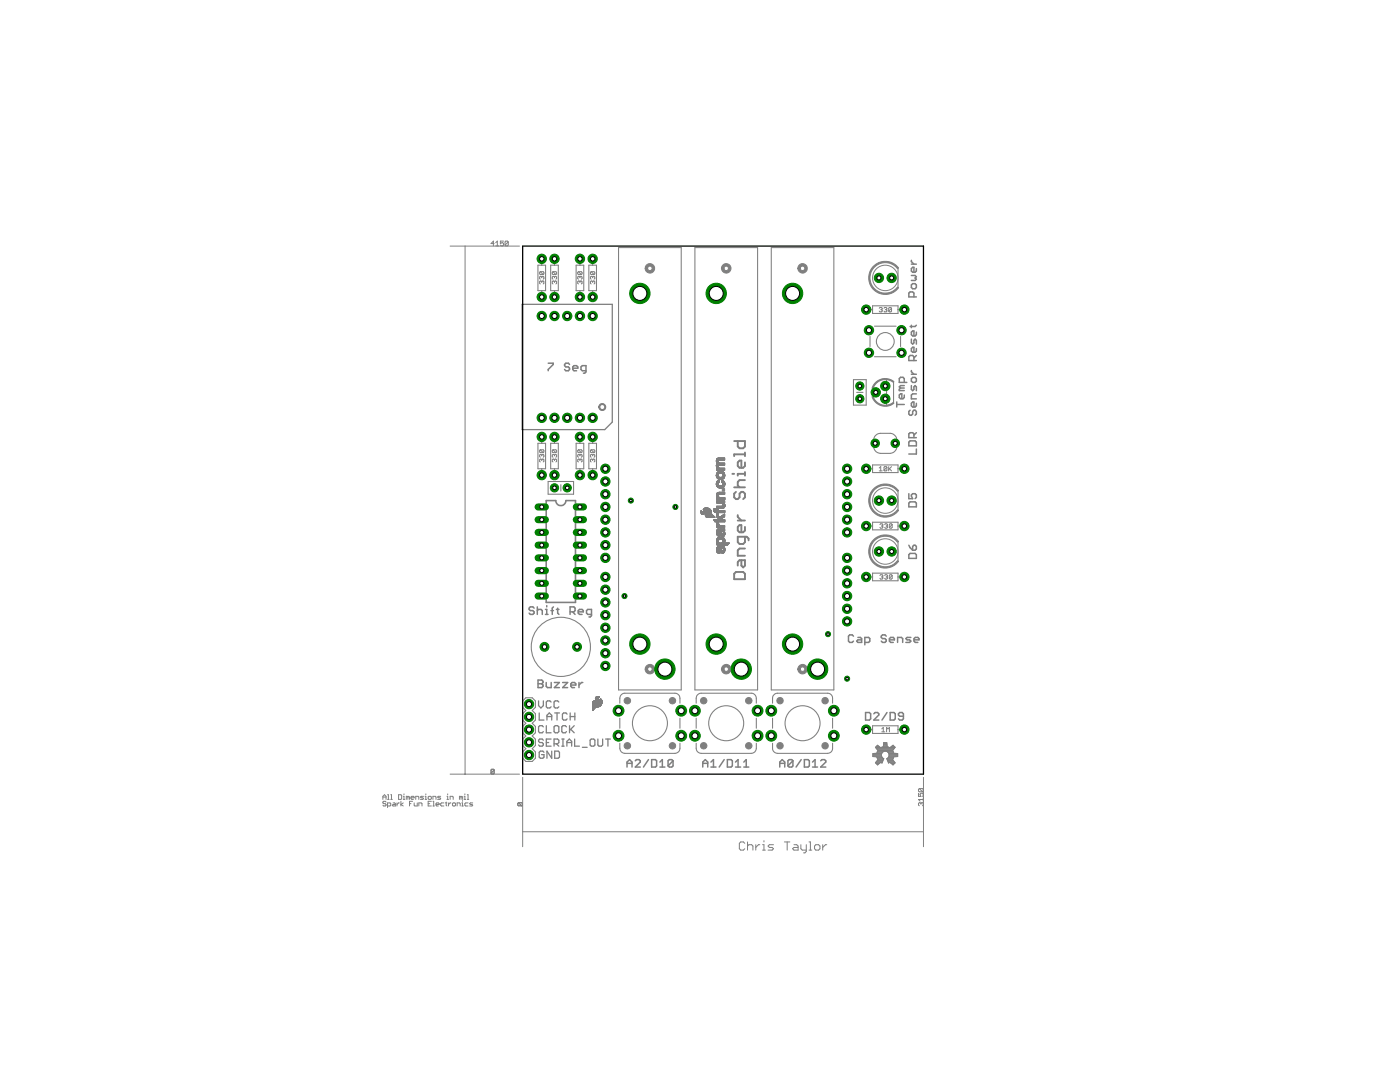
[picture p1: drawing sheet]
<svg xmlns="http://www.w3.org/2000/svg" width="279mm" height="216mm" viewBox="0 0 279 216" stroke-linecap="round" stroke-linejoin="round" font-family="sans-serif">
<g fill="none" stroke="#7f7f7f" stroke-width=".3">
<path d="M181.9 56.9l.2-.3h.5l.3 .3v.5l-.3 .2h-.5l-.2-.2zM181.9 51.9v.3l.5 .5M181.9 55h.7l.3 .2-.3 .3 .3 .2-.3 .3h-.7M181.9 52.7h1M182.4 59.2v-.7l-.3-.2h-.5l-.2 .2v.7h1.5M182.9 53.6v.5l-.3 .2h-.5l-.2-.2v-.5l.2-.3h.3v1M109.4 72.5h1v.2l-1 1v.3M113.7 72.7l-.3-.2h-.5l-.2 .2v.3l.2 .2h.5l.3 .3v.2l-.3 .3h-.5l-.2-.3M114.3 73.5h1v-.3l-.2-.2h-.5l-.3 .2v.5l.3 .3h.5M116.9 74h-.7l-.2-.3v-.5l.2-.2h.7v1.2l-.2 .3h-.3M179.7 77.4l-.2 .3v.2h1M179.7 77.4h.8"/>
<path d="M180.5 76.3v-.8l-.3-.2h-.5l-.2 .2v.8h1.5M180.5 78.8v.5l-.3 .3h-.5l-.2-.3v-.5l.2-.2h.3v1M180.5 76.9h-.8l-.2 .3 .2 .2M181.9 67.7v.7l.2 .3 .3-.3v-.5l.2-.2 .3 .2v.8M181.9 75.6l.2-.3h.5l.3 .3v.5l-.3 .2h-.5l-.2-.2zM181.9 76.9v.8l.2 .3 .3-.3v-.5l.2-.3 .3 .3v.8M181.9 64.9v.5M181.9 73.9v.3l.5 .5M181.9 74.7h1M182.4 71.9v-.7l-.3-.3h-.5l-.2 .3v.7h1.5M182.9 66.3v.5l-.3 .2h-.5l-.2-.2v-.5l.2-.3h.3v1M182.9 69.6v.5l-.3 .2h-.5l-.2-.2v-.5l.2-.3h.3v1"/>
<path d="M182.9 78.6h-.8l-.2 .2v.8h1M182.9 70.9l-.5 .5M182.9 64.9l-.3 .3h-1M179 80.7h1.5M179 80.2v1M181.4 88.2l.2-.2h1l.3 .2v.8h-1.5zM181.4 98.5v1h.7l-.2-.5v-.2l.2-.3h.5l.3 .3v.5l-.3 .2M181.6 81.9l-.2 .2v.5l.2 .3h.3l.2-.3v-.5l.3-.2h.2l.3 .2v.5l-.3 .3M182.4 87.3v-.7l-.3-.3h-.5l-.2 .3v.7h1.5M182.9 80.5v.5l-.3 .2h-.5l-.2-.2v-.5l.2-.3h.3v1M182.9 89.6v1h-1.5M182.9 86.3l-.5 .5"/>
<path d="M181.4 110.7l.2-.3h1l.3 .3v.7h-1.5zM181.4 100.4l.2-.3h1l.3 .3v.7h-1.5zM181.4 108.8l.7 1M182.1 109l.3-.2h.2l.3 .2v.5l-.3 .3h-.5zM106.6 121.3l-.3-.2h-.5l-.2 .2v.3l.2 .2h.5l.3 .3v.2l-.3 .3h-.5l-.2-.3M107.2 121.1v1.5M107.2 121.8l.3-.2h.5l.2 .2v.8M107.4 135.7h.7l.3 .3v.2l-.3 .2 .3 .3v.2l-.3 .3h-.7zM107.4 136.4h.7M108.9 122.6h.5M108.9 121.6h.2v1M109 136.2v.7l.3 .3h.7v-1"/>
<path d="M109.1 120.8v.3M110 121.8h.4M110.4 121.1l-.2 .2v1.3M110.6 136.2h1l-1 1h1M111 121.6h.5M111.3 121.3v1l.2 .3M112.3 136.2h1l-1 1h1M113.8 122.1h.7l.3-.3v-.5l-.3-.2h-.7v1.5M113.9 136.7h1v-.3l-.2-.2h-.5l-.3 .2v.5l.3 .3h.5M114.3 122.1l.5 .5M115.4 122.1h1v-.3l-.2-.2h-.5l-.3 .2v.5l.3 .3h.5M115.5 136.2v1"/>
<path d="M116.3 136.2h-.2l-.6 .5M118 122.6h-.7l-.2-.3v-.5l.2-.2h.7v1.3l-.2 .2h-.3M170.3 126.9l-.2-.2h-.5l-.3 .2v1l.3 .3h.5l.2-.3M171.2 127.2h.5l.3 .2v.8h-.8l-.2-.3 .2-.2h.8M172.6 128.2h.8l.2-.3v-.5l-.2-.2h-.8v1.5M176.9 126.9l-.3-.2h-.5l-.2 .2v.3l.2 .2h.5l.3 .3v.2l-.3 .3h-.5l-.2-.3M177.5 127.7h1v-.3l-.2-.2h-.5l-.3 .2v.5l.3 .3h.5M179.1 128.2v-1h.8l.2 .2v.8M181.8 127.2h-.8l-.2 .2 .2 .3h.5l.3 .2-.3 .3h-.7M182.4 127.7h1v-.3l-.2-.2h-.5l-.3 .2v.5l.3 .3h.5M125.1 153.1v-1l.5-.5 .5 .5v1M125.1 152.3h1"/>
<path d="M126.8 151.8l.2-.2h.5l.3 .2v.3l-1 1h1M129.4 151.6l-1 1.5M130 151.6h.8l.2 .2v1l-.2 .3h-.8zM131.7 153.1h1M131.7 152.1l.5-.5v1.5M134.3 151.8v1l-.2 .3h-.5l-.3-.3M134.3 151.8l-.2-.2h-.5l-.3 .2v1M134.3 151.8l-1 1M140.3 152.3h.9M140.3 153.1v-1l.5-.5 .4 .5v1M141.9 153.1h1M141.9 152.1l.5-.5v1.5"/>
<path d="M144.5 151.6l-1 1.5M145.2 151.6h.7l.3 .2v1l-.3 .3h-.7zM146.8 153.1h1M146.8 152.1l.5-.5v1.5M148.4 153.1h1M148.4 152.1l.5-.5v1.5M155.6 152.3h1M155.6 153.1v-1l.5-.5 .5 .5v1M158.2 151.8v1l-.2 .3h-.5l-.3-.3M158.2 151.8l-.2-.2h-.5l-.3 .2v1M158.2 151.8l-1 1M159.9 151.6l-1 1.5"/>
<path d="M160.5 151.6h.8l.2 .2v1l-.2 .3h-.8zM162.2 153.1h1M162.2 152.1l.5-.5v1.5M163.8 151.8l.2-.2h.5l.3 .2v.3l-1 1h1M172.7 142.2h.8l.3 .2v1l-.3 .3h-.8zM174.4 142.4l.2-.2h.5l.3 .2v.3l-1 1h1M177 142.2l-1 1.5M177.7 142.2h.7l.3 .2v1l-.3 .3h-.7zM180.3 142.9h-.7l-.3-.2v-.3l.3-.2h.4l.3 .2v1l-.3 .3h-.4l-.3-.3"/>
</g>
<g fill="none" stroke="#7f7f7f" stroke-width=".25">
<path d="M104.2 60.7h18v23.5l-1.5 1.5h-16.5zM107.5 139.8v1l.4 .5 .5-.5v-1M107.6 142.3v1.4h1M108.4 147.7l-.2-.2h-.5l-.2 .2v.2l.2 .3h.5l.2 .2v.3l-.2 .2h-.5l-.2-.2M108.4 145l-.2-.2h-.5l-.2 .2v1l.2 .2h.5l.2-.2M108.6 150.1l-.3-.2h-.5l-.2 .2v1l.2 .2h.5l.3-.2v-.5h-.5M109 148.2h.5M109 144.8v1.4h1M109.2 143.7v-1l.4-.4 .5 .4v1M109.2 143h.9M110 147.5h-1v1.4h1M110 140.1l-.3-.3h-.4l-.3 .3v.9l.3 .3h.4l.3-.3"/>
<path d="M110.1 149.9v1.4l-.9-1.4v1.4M110.6 148.4h.7l.2-.2v-.5l-.2-.2h-.7v1.4M110.7 149.9h.7l.3 .2v1l-.3 .2h-.7zM110.7 142.3h1M110.8 144.8h.5l.2 .2v1l-.2 .2h-.5l-.2-.2v-1zM111 148.4l.5 .5M111.2 142.3v1.4M111.5 140.1l-.2-.3h-.5l-.2 .3v.9l.2 .3h.5l.2-.3M112.1 147.5h.5M112.1 148.9h.5M112.4 147.5v1.4M113.1 145l-.3-.2h-.4l-.3 .2v1l.3 .2h.4l.3-.2"/>
<path d="M113.1 148.2h1M113.1 148.9v-1l.5-.4 .5 .4v1M113.2 142.5l-.3-.2h-.4l-.3 .2v.9l.3 .3h.4l.3-.3M113.7 144.8v1.4M113.8 143h.9M113.8 142.3v1.4M113.9 145.5l.7 .7M114.6 144.8l-.9 1M114.7 147.5v1.4h.9M114.7 142.3v1.4M116.2 149.1h1M118 147.5h.5l.2 .2v1l-.2 .2h-.5l-.2-.2v-1z"/>
<path d="M119.3 147.5v1.2l.2 .2h.5l.3-.2v-1.2M120.9 147.5h.9M121.3 147.5v1.4"/>
</g>
<g fill="none" stroke="#7f7f7f" stroke-width=".38">
<path d="M146.2 94.6h.3M146.5 88h2.2v1.1l-.4 .4h-.7l-.4-.4v-1.1M146.5 97.2h2.2M146.9 98.1l-.4 .4v.7l.4 .4h.3l.4-.4v-.7l.4-.4h.3l.4 .4v.7l-.4 .4M148.7 90.3v.7M148.7 92.3v.7l-.4 .3h-.7l-.4-.3v-.7l.4-.4h.4v1.4M148.7 94.2v.7M148.7 90.7h-2.2v.3M148.7 94.6h-1.5v.3M148.7 95.8h-1.1l-.4 .4v.7l.4 .3M146.5 114.5l.4-.4h1.4l.4 .4v1.1h-2.2zM147.2 102.8v.3l.8 .8"/>
<path d="M147.2 103.9h1.5M148 111.8v1.1l.3 .3 .4-.3v-1.1h-1.1l-.4 .3v.8M148.7 105.1v.8l-.4 .3h-.7l-.4-.3v-.8l.4-.3h.4v1.4M148.7 107.1v1.1l-.4 .3h-.7l-.4-.3v-1.1h1.8l.4 .4v.3M148.7 109.5h-1.1l-.4 .3v1.1h1.5"/>
</g>
<g fill="none" stroke="#7f7f7f" stroke-width=".2">
<path d="M107.8 54.2l-.1 .2 .1 .4h.6M107.8 54.2h.6l.1 .2-.1 .4M107.8 54.2l.6 .6M108.1 56.2l-.1-.1-.3 .1 .1 .5M108.1 56.2l.2-.1 .2 .1-.1 .5M108.1 55.3l-.1-.2-.3 .2 .1 .4M108.1 55.3l.2-.2 .2 .2-.1 .4M108.1 55.3v.1M108.1 56.2v.2M110.4 54.2l-.2 .4 .2 .2h.5M110.4 54.2h.5l.2 .2-.2 .4M110.4 54.2l.5 .6"/>
<path d="M110.7 56.2l-.2-.1-.3 .1 .2 .5M110.7 56.2l.1-.1 .3 .1-.2 .5M110.7 55.3l-.2-.2-.3 .2 .2 .4M110.7 55.3l.1-.2 .3 .2-.2 .4M110.7 55.3v.1M110.7 56.2v.2M115.4 54.2l-.1 .4 .1 .2h.6M115.4 54.2h.6l.2 .2-.2 .4M115.4 54.2l.6 .6M115.7 56.2l-.1-.1-.3 .1 .1 .5M115.7 55.3l-.1-.2-.3 .2 .1 .4M115.7 56.2l.2-.1 .3 .1-.2 .5"/>
<path d="M115.7 55.3v.1M115.7 56.2v.2M115.7 55.3l.2-.2 .3 .2-.2 .4M118 54.2l-.2 .4 .2 .2h.6M118 54.2h.6l.1 .2-.1 .4M118 54.2l.6 .6M118.3 56.2l-.2-.1-.3 .1 .2 .5M118.3 56.2l.1-.1 .3 .1-.1 .5M118.3 55.3l-.2-.2-.3 .2 .2 .4M118.3 55.3l.1-.2 .3 .2-.1 .4M118.3 55.3v.1M118.3 56.2v.2"/>
<path d="M175.5 61.5l.4-.1 .2 .1-.2 .3M175.8 61.8h.1M175.9 61.8l.2 .1-.2 .3-.4-.1M176.4 61.5l.4-.1 .2 .1-.2 .3M176.7 61.8h.1M176.8 61.8l.2 .1-.2 .3-.4-.1M177.9 61.5l-.1-.1-.4 .1v.6M177.9 61.5v.6l-.1 .1-.4-.1M177.9 61.5l-.5 .6M107.8 89.7l-.1 .2 .1 .4h.6M107.8 89.7h.6l.1 .2-.1 .4M107.8 89.7l.6 .6"/>
<path d="M108.1 91.8l-.1-.2-.3 .2 .1 .4M108.1 91.8l.2-.2 .2 .2-.1 .4M108.1 90.8l-.1-.1-.3 .1 .1 .4M108.1 90.8l.2-.1 .2 .1-.1 .4M108.1 90.8v.2M108.1 91.8v.1M110.4 89.7l-.2 .5 .2 .1h.5M110.4 89.7h.5l.2 .2-.2 .4M110.4 89.7l.5 .6M110.7 91.8l-.2-.2-.3 .2 .2 .4M110.7 91.8l.1-.2 .3 .2-.2 .4M110.7 90.8l-.2-.1-.3 .1 .2 .4"/>
<path d="M110.7 90.8l.1-.1 .3 .1-.2 .4M110.7 90.8v.2M110.7 91.8v.1M115.4 89.7l-.1 .5 .1 .1h.6M115.4 89.7h.6l.2 .2-.2 .4M115.4 89.7l.6 .6M115.7 90.8l-.1-.1-.3 .1 .1 .4M115.7 91.8l-.1-.2-.3 .2 .1 .4M115.7 90.8v.2M115.7 91.8v.1M115.7 90.8l.2-.1 .3 .1-.2 .4M115.7 91.8l.2-.2 .3 .2-.2 .4"/>
<path d="M118 89.7l-.2 .5 .2 .1h.6M118 89.7h.6l.1 .2-.1 .4M118 89.7l.6 .6M118.3 90.8l-.2-.1-.3 .1 .2 .4M118.3 91.8l-.2-.2-.3 .2 .2 .4M118.3 90.8v.2M118.3 91.8v.1M118.3 90.8l.1-.1 .3 .1-.1 .4M118.3 91.8l.1-.2 .3 .2-.1 .4M143 94.9l.1 .4M143 94.8h.3M143 94.8l.3 .1"/>
<path d="M143 96.5v.2M143 96.7v.1M143 96.7h.3M143 96.6h.3M143 96.5h.3M143 92.9v.1M143 92v.2M143 92h.3M143 91.9h.3M143 93.1h.3M143 94.6v.2M143 96.4v.1"/>
<path d="M143 96.8h.4M143 96.4h.3M143 95.1l.2 .3M143 95l.3 .1M143 95h.3M143 94.7h.3M143 93v.2M143 92.8v.1M143 93h.3M143 92.8h1.6M143 92.1h.3M143 93.5l1.6-.1v.5l-1.6-.1z"/>
<path d="M143 96.8l.1 .2M143 96.8l.4 .1M143 95.1h.3M143 93.2h.1M143 92.7v.1M143 92.2h.1M143 91.7v.3M143 93.8h1.6M143 93.7h1.6M143 93.6h1.6M143 93.5h1.6M143 93.2h.3"/>
<path d="M143 92.7h1.6M143 92.2h.3M143 91.7h1.6M143 99h.3l.1 .2M143 98.7v.3M143 99l.1 .1M143 98.9h.3M143 98.6h1.6M143 96.9h.5M143 95.1l.4 .1M143 92.6h1.6M143 92.2l.3 .1"/>
<path d="M143 98.6v.1M143 99.7h1.6M143 99.6h1.6M143 99.5h1.6M143 99.4h1.6M143 99h.3M143 98.5h1.6M143 96.9l.7 .1M143 96.2h.6M143 94.5v.1M143 95.2h.5M143 93.2l.2 .2"/>
<path d="M143 92.6v.1M143 92.2l.3 .3M143 93.2l.3 .1M143.1 91.6h1.5M143.1 100h1.5M143.1 99.1h.1M143.1 98.5h1.5M143.1 97l.2 .2M143.1 96.1l-.1 .3M143.1 97h1.5M143.1 96.1h.5M143.1 93.3h.3"/>
<path d="M143.1 92.3h.3M143.1 95.3l.5 .4 .7-.1M143.1 99.1h.3M143.1 97h1.4M143.1 95.3h1.4M143.1 94.4h1.4M143.1 91.6l-.1 .1M143.1 92.3l.4 .1M143.1 98.4h1.5M143.1 97.1h1.4M143.1 92.6h1.5M143.1 99.1l.2 .2"/>
<path d="M143.1 99.2h.3M143.1 96v.1M143.1 96h.5M143.1 91.5h1.5M143.2 98.4l-.2 .3M143.2 94.3l-.2 .3M143.2 92.4h1.4v.4l-1.6 .1M143.2 98.4l-.2 .2M143.2 96h.4M143.2 95.4a.9 .9 0 0 0 1.2 .1M143.2 95.4h1.3M143.2 94.3h1.3"/>
<path d="M143.2 92.5l-.2 .1M143.2 91.5l-.1 .1M143.2 92.5h1.4M143.2 98.4h1.4M143.2 97.1h1.3M143.2 93.4h.3M143.2 98.3v.1M143.2 99.2l.4 .1M143.2 93.4h.1M143.2 92.4h1.4M143.2 95.9l-.1 .1M143.2 97.2h1.2"/>
<path d="M143.2 95.9h.4M143.2 95.4h1.2M143.2 94.3h1.2M143.2 91.5h1.4M143.2 92.5h.1M143.2 93.4v.1M143.3 99.3h1.3v.4h-1.6v-.4h1.6M143.3 98.3h1.3M143.3 97.2l.4 .2M143.3 97.2h1.1M143.3 94.8h.1M143.3 95.5h1.1"/>
<path d="M143.3 94.2h1.1M143.3 94.9l.1 .2M143.3 96.6v.1M143.3 95l-.3-.1v.2M143.3 95l.4 .3M143.3 94.7v.1M143.3 94.8h-.3M143.3 93v.3M143.3 91.4h1.3v.4h-1.6M143.3 95.9h.3M143.3 94.7h-.3M143.3 94.2h1"/>
<path d="M143.3 96.4v.2M143.3 96.7l.1 .1M143.3 95.5h1M143.3 94.6l-.3 .1M143.3 93.3l.3 .1M143.3 93h-.3M143.3 98.8h-.3l.1 .3M143.3 98.3l-.1 .1M143.3 98.8v.3M143.3 98.3h-.1M143.3 99.1l.1 .1M143.3 96.4h-.3"/>
<path d="M143.3 91.4l-.1 .1M143.3 92.3h.1M143.3 92.9l-.3 .1M143.4 94.6l-.1 .1M143.4 97.3h.9M143.4 96.3l-.4 .1M143.4 94.6h-.4M143.4 92.3l.1 .1M143.4 98.8h-.4M143.4 95.9h.2M143.4 91.9h-.4M143.4 99.2l.1 .1"/>
<path d="M143.4 95.1l.3 .1M143.4 95.6h.8M143.4 98.3h1.2v.4h-1.6M143.4 98.7h-.4M143.4 97.3h.8M143.4 96.3h-.4M143.4 94.5l-.4 .1M143.4 94.1h.8M143.4 92.9l-.1 .1M143.4 92.9h-.4M143.4 98.7l-.1 .1M143.4 91.8l-.4 .1"/>
<path d="M143.5 92.8l-.1 .1M143.5 91.8l-.2 .2v.3M143.5 98.7h-.5M143.5 96.2l-.2 .2M143.5 94.5h-.5M143.5 99.3h.2zM143.5 95.6h.6M143.6 98.2l-.3 .1M143.6 94.1l-.6 .4M143.6 94.1h.4M143.6 92.4h.1M143.6 98.7h-.2"/>
<path d="M143.6 95.8v.4l-.6 .1M143.6 97.4h.5M143.6 95.8l-.4 .1M143.6 94.4l-.3 .2M143.6 94.5h.4l.3 .2M143.6 94.5l-.2 .1M143.7 98.7h-.3M143.7 95.7h.2M143.8 94.4h-.2M143.8 97h.8M143.9 94.4l.3 .1M144 94.1l.4 .1"/>
<path d="M144 96.2l.6 .1M144 96.2l.2 .1M144 96.2h.6M144 96.1h.5M144 96l.5 .1M144 96h.4M144 95.9h.4M144 95.9h.3M144.1 95.8l.5 .4M144.1 94.5h.5M144.1 96.9h.5M144.2 94.1l-.7-.1-.3 .3"/>
<path d="M144.2 94.1l.4 .4M144.2 96.3l.1 .1M144.2 95.9l-.2-.1v.4M144.2 96.3h.4M144.2 94.5l.1 .1M144.2 94.5l.4 .1M144.2 96.9h.4M144.3 96.3h.3M144.3 94.6h.3M144.3 97.3l-.3 .1M144.3 96.8h.3M144.3 95.1h.3"/>
<path d="M144.3 94.7v.3M144.3 96.8a.69 .69 0 0 1-.9 0M144.3 96.4l.1 .1M144.3 96.4h.4M144.3 94.6l.1 .2M144.3 95l-.2 .2h-1M144.3 96.7h.3M144.3 94.7h.3M144.3 96.6v.2M144.3 96.6h.4M144.3 96.5h.4M144.3 94.9h.3"/>
<path d="M144.3 94.7l.3 .1M144.4 94.8h.2M144.4 96.5l-.1 .1M144.4 94.9h.2M144.4 94.8l-.2 .4-.3 .1M144.4 94.2l.1 .2M144.4 97.2l-.1 .1M144.4 95.4l-.1 .2M144.5 95.3l-1.4 .1M144.5 97.1l-.1 .1M144.5 94.4l-1.5 .1M144.5 94.4l.1 .2"/>
<path d="M144.6 95.2h-.6M144.6 96.2l.1 .2M144.6 94.5l.1 .4M144.6 97l-.1 .1M144.6 95.2l-.2 .3M144.6 95.2h-.5M144.6 96.9v.1M144.6 94.6v.3M144.6 95.1l-.4 .1M144.6 94.9v.3M144.6 95h-.3M144.7 94.9l-.3 .5"/>
<path d="M144.7 96.4v.3M144.7 96.4h-.4l.4 .1M144.7 96.7l-.1 .2M144.7 96.7h-.4M175.5 93.4l.3-.3v.9M175.5 94h.6M177 93.2v.6l-.2 .2-.4-.2M177 93.2l-.2-.1-.4 .1v.6M177 93.2l-.6 .6M177.4 93.1v.9M177.5 93.5l.4 .5M177.9 93.1l-.5 .6"/>
<path d="M139.9 102.1l2.1 .1M139.9 102.1v.2M139.9 102.3h.1M139.9 102.2h2.1M139.9 102.1h.2M139.9 102v.1M139.9 102.3l.1 .1M139.9 102.4h.8M139.9 102h.1M139.9 101.9v.1M139.9 101.9h.1M140 101.9h-.1"/>
<path d="M140 102.4v.1M140 102.4h.7M140 102.5h.6M140 101.9h.1M140 102h.1M140 101.9v.1M140 102l.2 .2M140 102.5l.1 .1M140.1 102.6l.2 .1M140.1 102.6h.4M140.1 102.6h.3M140.3 102.7h.1"/>
<path d="M140.4 101.6h1.3M140.4 102.1h1.6M140.4 102h1.5M140.4 102.6l-.1 .1M140.4 101.7l.1 .1M140.4 101.5h1.2M140.5 101.9h1.4M140.5 101.9l-.2 .3M140.5 101.7h1.3M140.5 101.5h1M140.5 101.7l1.3 .1M140.5 101.8l1.4 .1"/>
<path d="M140.5 101.5l-.2 .2h1.5M140.5 101.8v.1M140.5 101.5h.9M140.6 102.5h-.6M140.7 101.4h.6M140.8 102.9v.1M140.8 102.8h1.5M140.8 102.7h.1M140.8 102.9h1.6M140.8 102.9h1.5M140.8 102.8h.1M140.8 102.3h-.9"/>
<path d="M140.8 102.7v.2M140.8 102.3l-.4 .3M140.8 102.7l.1 .1M140.8 103h1.7M140.8 102.3h.1M140.8 103.1h1.8M140.9 102.8h.1M140.9 103.1h1.7M141 102.3l.1 .1M141 103.2h1.7M141 101.3l.6 .2M141.1 102.3h.9"/>
<path d="M141.1 102.8h1.1M141.1 101.3l-.6 .2M141.1 102.8h-.1M141.1 102.4h.9M141.1 102.4h.1M141.1 102.7h1.1M141.1 102.4l.1 .1M141.1 102.7v.1M141.1 102.7h1M141.1 102.5h.9M141.2 102.5v.1M141.2 102.6l-.1 .1"/>
<path d="M141.2 102.6h.8M141.2 102.5h.8M141.6 101.5l.1 .1M141.7 101.6l.1 .1M141.8 101.7l.1 .3M141.9 102l.1 .1M142 102.1v.1M142 102.5h.1M142 102.2v.3M142 102.3h-2.1M142 102.5v.1M142 102.6l.7 .6h-1.6l-.3-.2"/>
<path d="M142.5 103.7h2.1v.4h-1.9zM142.5 101.7h.3M142.5 101.8l.4 .1M142.5 101.8h.3M142.5 101.6h.3M142.5 101.8v.1M142.5 101.7v.1M142.5 101.9h2.1v.4h-1.9M142.5 102h2.1M142.5 101.9h2.1M142.5 103.7h2.1M142.5 101.9v.1"/>
<path d="M142.5 101.6v.1M142.5 103.8h2.1M142.5 102l.2 .3M142.5 102.1h2.1M142.5 103.9h2.1M142.6 102.1h2M142.6 103.9h2M142.6 104h2M142.6 102.2h2M142.6 104.1h2M142.7 102.2h1.9M142.7 102.3h.1"/>
<path d="M142.8 101.6v.2M142.8 101.8h.1M142.8 101.8l.1 .1M143 104.5h.4M143 104.5v-.2h.4v.3M143 106.2v.1M143 107.8v.3M143 109.5v.4M143 109.9l.9 .1M143 109.8h.3v.1M143 109.9h.3M143 109.7h.3"/>
<path d="M143 109.6h.3M143 109.9l.1 .2M143 108.1l.1 .1M143 108.1h.3M143 108h.3M143 107.9h.3M143 107.8h.4M143 104.5v.1M143 106.3v.2M143 106.4l.4 .1M143 106.4h.3M143 106.3h.3"/>
<path d="M143 106.2h.3M143 106.1h.3M143 104.4h.4M143 110h.9M143 109.4h.5M143 108.4h2.5l-.3 .4h-2.1zM143 107.7v.1M143 108.4h2.5M143 106.6h.6M143 105.9h1.6M143 106v.2M143 106.5l.1 .1"/>
<path d="M143 106.5h.4M143 104.6l.2 .1M143 104.6h.4M143 101.2h1.6M143 101.1h1.6M143 101h1.7M143.1 105h1.5M143.1 100.3l1.5 .1v-.5h-1.5v.5h1.3M143.1 101.9v-.3h.2v.3M143.1 102.3v.1M143.1 102.7v.4M143.1 110l.8 .1"/>
<path d="M143.1 109.3h.4M143.1 109.3l-.1 .2M143.1 110.1v.1M143.1 101.7h.2M143.1 102.8h.1M143.1 103.1h.4M143.1 103h.3M143.1 102.9h.2M143.1 102.7h.1M143.1 102.4h.2M143.1 102.3h.2M143.1 101.8h.2"/>
<path d="M143.1 101.6h.2M143.1 106.6h.4M143.1 106.6l.1 .2M143.1 105.9h1.5M143.1 104.6h.3M143.1 103.1l.5 .6M143.1 102.4l.2 .3M143.1 100.3h1.5M143.1 100.2h1.5M143.1 100.1h1.5M143.1 110.1h.7M143.1 107.6l-.1 .1"/>
<path d="M143.1 107.6h1.5M143.1 108.2h.3M143.1 103.2h.5M143.1 102.5h.2M143.1 105.8l-.1 .2M143.1 106.7h.4M143.1 105.8h1.5M143.1 105.1h1.5M143.1 110.2h.7M143.1 108.2l.2 .2M143.1 107.5h1.5M143.1 105.2h1.5"/>
<path d="M143.1 104.7h.3M143.1 110.2l.1 .1M143.1 108.2l.4 .1M143.1 103.2h1.3M143.1 106.8h.4M143.1 105.3h1.5M143.1 104.7h.4M143.2 104.7v.1M143.2 107.5h1.3M143.2 102.5h.1M143.2 105.7l-.1 .1M143.2 104.8h.4"/>
<path d="M143.2 110.3h.6M143.2 107.4h1.3M143.2 106.8l.3 .2M143.2 106.8h.3M143.2 105.7h1.4M143.2 104.8h.1M143.2 109.1h.3M143.2 109.1h.2l-.2 .6 .1 .4M143.2 109.1l-.1 .2M143.2 107.4l-.1 .2M143.2 108.3h.4M143.2 105.6v.1"/>
<path d="M143.2 103.3h1.1M143.2 110.3h.5M143.2 110.3l.2 .1M143.2 102.6h.1M143.2 104.8l.1 .1M143.3 102.6h.1M143.3 109.6v.3h-.3M143.3 109.6l-.3 .1M143.3 109.1h.2M143.3 106.3v.1M143.3 107.3l-.1 .1M143.3 102.7h.1"/>
<path d="M143.3 106.9h.2M143.3 103.4h.9M143.3 106.1v.2M143.3 106.4v.1M143.3 104.9h1.3v.4h-1.5v-.4h1.5M143.3 109.6h.1M143.3 110.3h.4M143.3 109.6h-.3M143.3 107.3h1.1M143.3 102.3v.4M143.3 107.9v.2M143.3 109.9l.1 .1"/>
<path d="M143.3 109.5h-.3M143.3 108.1l.2 .2M143.3 106v.2h-.3M143.3 104.9h.1M143.3 106.1h-.3M143.3 109.5v.1M143.3 107.8v.1M143.3 107.8l-.3 .1M143.3 106.5l.2 .1M143.3 103.4h.8M143.4 109.5h-.1M143.4 109h.1v.4"/>
<path d="M143.4 109.5h-.4M143.4 107.8h-.1M143.4 107.8h-.4M143.4 107.3h.9M143.4 106h-.4M143.4 107h.1M143.4 103.5h.6M143.4 104.6h.1M143.4 109l-.2 .7 .1 .4M143.4 106.5l.1 .1M143.4 106h-.1M143.4 104.6v.1"/>
<path d="M143.4 103.5h.5M143.4 109.4v.1M143.4 104.7l.3 .2M143.5 108.3l.2 .1M143.5 107.7h-.5M143.5 109.4h-.5M143.5 109.2l-.4 .1M143.5 109.2h-.4M143.5 109.2h-.3M143.5 103.6h.5M143.5 109.9v.1M143.5 107.2h.7"/>
<path d="M143.5 106.6v.4M143.5 107h.1M143.6 109.9h-.1M143.6 109.9h.3M143.6 106l.1 .3M143.6 109.8v.1M143.6 106h.3M143.6 109.8h.1M143.6 109.7l.3 .1M143.6 109.7h.4M143.7 109.6l-.1 .2M143.7 109.6h.3"/>
<path d="M143.7 106.1h.2M143.7 109.5h.3M143.7 107.6h-.6M143.7 106.2h.2M143.7 109.4v.2M143.7 109.4h.9M143.7 107.6l-.3 .2M143.7 106.3v.2M143.7 106.4h.2M143.7 106.3h.2M143.7 109.3h.9M143.7 106.5l.3 .1"/>
<path d="M143.7 106.5v.1M143.7 106.4l.3 .1M143.7 110.3l-.1 .1M143.7 107.2h.5M143.7 106.6h.4M143.7 106.6l.1 .2M143.7 106.6h1M143.8 109.2l-.1 .2M143.8 109.2h.8M143.8 106.7h.8M143.8 109.2h.7M143.8 106.8h.8"/>
<path d="M143.8 109.1v.1M143.8 109.1h.7M143.8 106.8h.1M143.8 110.2l-.1 .1M143.8 107.2l-.5 .1M143.8 103.1h.8M143.8 106.8l.1 .1M143.8 109.1h.1M143.8 109.1h.6M143.8 106h.1M143.9 110.1l-.1 .1M143.9 106v.1"/>
<path d="M143.9 106.9h.6M143.9 109h.5M143.9 107.6l.3 .1M143.9 106.9l.1 .1M143.9 105.6v.4M143.9 106.1v.1M143.9 100.4h.2M143.9 109.9h-.4M143.9 103h.7M143.9 103.5h.1M143.9 106.2v.2M143.9 103.5l.2 .2"/>
<path d="M143.9 109.8h-.3M143.9 107.6h.7M143.9 106.4l.1 .2M143.9 106.4h.1M143.9 107h.6M144 109.7l-.1 .4M144 107h.1M144 109.6l-.4 .1M144 109.6v.1M144 103h.6M144 107h.4M144 109l.4 .1"/>
<path d="M144 109h.2M144 109l-.2 .1M144 109.5h-.3M144 109.5v.1M144 106.6h.1M144.1 109.4h-.4M144.1 109.4l-.1 .1M144.1 109.4h.2M144.1 102.9h.5M144.1 106h.1M144.1 110.3h.3M144.1 110.2h.4"/>
<path d="M144.1 110.1h.5M144.1 100.4l.2 .2M144.1 100.4l.4 .1M144.2 107.7h.1M144.2 107.7h.4M144.2 106h.3M144.2 107.2l.2 .2M144.2 106l.2 .2v.3M144.2 108.3l-.1 .1M144.2 102.8h.4M144.2 100.9h.5M144.3 107.7v.1"/>
<path d="M144.3 100.9l-.2 .1M144.3 100.5h.2M144.3 109.4h.3M144.3 110h-.1M144.3 108.2l-.1 .1M144.3 100.9h.4M144.3 109.4v.1M144.3 107.8h.4M144.3 102.8h.3M144.3 106.6h.4M144.3 106.6h.1M144.3 106.1h.2"/>
<path d="M144.3 100.9h.1M144.3 100.5h.3M144.3 109.9h.3M144.3 109.5h.3M144.3 109.5h.1M144.3 109.9v.1M144.3 108.2h.1M144.3 108.1h.3M144.3 100.8h.4M144.3 100.6h.3M144.3 107.8l.1 .1M144.3 100.6v.2"/>
<path d="M144.3 107.9h.4M144.3 100.8v.1M144.3 100.7h.4M144.3 100.7h.3M144.4 109.9h.2M144.4 109.5h.3M144.4 109.5v.1M144.4 109.9h-.1M144.4 108l-.1 .2M144.4 107.9v.1M144.4 108h.2M144.4 107.9h.3"/>
<path d="M144.4 102.7h.2M144.4 106.5l-.1 .1M144.4 106.5h.3M144.4 100.4l.2 .2M144.4 109.7h.3M144.4 109.6h.3M144.4 109.6v.2M144.4 109.8v.1M144.4 101.4h-1.4M144.4 106.5h.1M144.4 106.4h.3M144.4 106.3h.2"/>
<path d="M144.4 106.2h.2M144.4 109.3l-.3-.1-.5 .8-.3 .1M144.4 109.3l.1 .4-.4 .7M144.4 109.3l-.4-.1-.4 .8-.3 .1M144.4 109.1h.1M144.4 107.4h.1M144.4 107h-.1M144.5 106v.1M144.5 106h.1M144.5 110.3h-.4M144.5 101.3h-1.5M144.5 109.1l.1 .2"/>
<path d="M144.5 107.4l.1 .2M144.5 103.2h-.8M144.5 110.2h-.4M144.5 102.6h.1M144.5 106h-1.5M144.5 106.9l-.1 .1M144.5 108.2l-.3 .1M144.5 106.1l.1 .2M144.6 108.2l-.6 .2M144.6 108.2h-.3M144.6 103.1h-.8M144.6 106.9h-.1"/>
<path d="M144.6 106.1h-.3l.3 .1M144.6 109.3h-.9M144.6 102.6h.1M144.6 105.9l-.1 .1M144.6 105.5l-.3 .1M144.6 100.6h.1M144.6 102.6v.5M144.6 105.5v.4M144.6 110l-.1 .3-.4 .1M144.6 109.3v.1M144.6 110l-.5 .1M144.6 110h-.5v.4"/>
<path d="M144.6 107.6v.1M144.6 108.1v.1M144.6 105.9v.1M144.6 105.5h.1M144.6 105.6h-1.4M144.6 105.7l-1.5 .1M144.6 105.7h-1.5M144.6 102.6l-1 .7-.5-.6M144.6 103.1l-.7 .4M144.6 109.9v.1M144.6 109.4l.1 .1M144.6 110h-.3"/>
<path d="M144.6 107.7l.1 .1M144.6 108.1h.1M144.6 106.3l.1 .1M144.6 105.5h-.1M144.6 104.1h.1M144.6 100.6l.1 .2M144.6 101.1h-1.6M144.7 101h-1.7v.4h1.3M144.7 100.8v.2M144.7 106.4v.2M144.7 107.8v.1M144.7 109.5v.2"/>
<path d="M144.7 109.7l-.1 .2M144.7 106.6l-.1 .3M144.7 109.8h-.3M144.7 107.9l-.1 .2M144.7 101l-.3 .3-.3 .1M145.2 108.7h-2.1M145.3 108.6l-2.2 .1M145.3 108.6h-2.2M145.4 108.5l-2.3 .1M145.4 108.5h-2.3M145.5 108.5h-2.4M175.6 114.8l.4-.1 .2 .1-.2 .3"/>
<path d="M175.6 104.7l.4-.2 .2 .2-.2 .3M175.9 105h.1M175.9 115.1h.1M176 105l.2 .1-.2 .3-.4-.2M176 115.1l.2 .2-.2 .2-.4-.1M176.6 104.7l.4-.2 .1 .2-.1 .3M176.6 114.8l.4-.1 .1 .1-.1 .3M176.8 105h.2M176.8 115.1h.2M177 105l.1 .1-.1 .3-.4-.2M177 115.1l.1 .2-.1 .2-.4-.1M178.1 104.7l-.2-.2-.4 .2v.5"/>
<path d="M178.1 104.7v.5l-.2 .2-.4-.2M178.1 114.8l-.2-.1-.4 .1v.6M178.1 114.8v.6l-.2 .1-.4-.1M178.1 104.7l-.6 .5M178.1 114.8l-.6 .6M118.4 139.9h.4l-.5 .1M118.7 140v.1M118.7 140h-.4M118.7 139.9l-.3 .1M118.8 139.9l-.1 .1M118.8 139.4h.1M118.8 139.4h.6"/>
<path d="M118.8 139.3h.5M118.9 139.4v.1M118.9 139.4l.5 .1M118.9 139.5l.3 .4M118.9 139.5l.6 .1M118.9 139.5h.6M118.9 139.2l-.1 .2M118.9 139.6h.7M119 139.6h1M119 139.1l-.1 .1M119 139.7h1.1M119 139.1h.6"/>
<path d="M119 139.7l1.1 .1M119.1 139l-.1 .1M119.1 139h.5M119.1 139.8h1M119.2 139.9h.1M119.2 139.9h.9M119.2 139.9v.1M119.2 139h-.1M119.2 140v.1M119.2 140h.9M119.3 139.3l.1 .2M119.3 139.3h.1"/>
<path d="M119.4 139.2l-.1 .1M119.4 139.2l-.5 .1M119.4 139.2h-.5M119.4 139h.1M119.4 139.5l.2 .1M119.4 139.1v.1M119.5 139.1l-.6 .1M119.5 139h.1M119.5 139.1h-.1M119.6 139.6h.1M119.6 139l-.6 .1M119.7 139.6h.3"/>
<path d="M119.8 139.6h.2M119.8 139.6v-.2l.2 .2M119.8 139.5v.1M119.8 139.6h-.2M119.8 139.5h.1M119.8 139.4l.1 .1M120 139.6l.1 .1M120.1 139.7v.1M120.1 139.8v.1M120.1 139.9v.2M118.3 140.2v1.6M118.3 140.2l1.8 .1"/>
<path d="M118.3 141.8h.1M118.3 141.7h.1M118.3 140.7h1.6M118.3 140.4h1.8M118.3 140.3h1.8M118.3 140.2h.4M118.3 140.1l.4 .1M118.3 140.1v.1M118.3 140.1h.4M118.3 140v.1M118.4 141.7h-.1M118.4 141.6l-.1 .1"/>
<path d="M118.4 141.6h-.1M118.5 141.5l-.2 .1M118.6 141.5h-.3M118.6 141.4l-.3 .1M118.6 141.4h-.3M118.7 140.1v.1M118.7 141.3l-.4 .1M118.7 140.2h.1M118.7 140.2l.2 .1M118.7 141.3h-.4M118.8 141.2l-.5 .6M118.8 141.2l-.5 .1"/>
<path d="M118.8 141.2h-.5M118.9 141.1l-.6 .1M119 141.1l-.2 .1M119.1 140.2h1M119.1 140.2l-.1 .1M119.1 140.2h.1M119.2 140.1h.9M119.2 140.1l-.1 .1M119.5 141l-1.2 .1M119.6 141h-1.3M119.7 140.9l-1.4 .1M119.7 140.9h-1.4"/>
<path d="M119.8 140.9l-.4 .2h-1.1M119.8 140.8l-1.5 .1M119.9 140.8l-.1 .1M119.9 140.8h-1.6M120 140.7l-.1 .1M120 140.7h-1.7M120 140.6l-1.7 .1M120 140.6h-1.7M120 140.5h-1.7M120.1 140.5l-.1 .2M120.1 140.5h-1.8M120.1 140.4h-1.8"/>
<path d="M120.1 140.3v.2M120.1 140.1v.2M174.2 150.9h1.7M174.2 150.8h1.7M174.2 150.7h1.7M174.2 150.6h1.7M174.2 150.5h1.7M174.4 150.3h1.6M174.7 152.2h.9M174.7 149.2h1M174.8 152.1h1.3M174.8 149h.8"/>
<path d="M174.8 149.3h3.7M174.9 152.3h.6M174.9 152h1.2M174.9 149.4h3.5M174.9 148.9h.5M174.9 151h1.1M175 152.5h.3M175 151.9h1.2M175 151.2h1.1M175 150.2h1M175 149.5h3.3M175 148.8h.3"/>
<path d="M175 150.1h1.1M175.1 151.8h1.1M175.1 151.3h1.1M175.1 152.6h.1M175.1 150h1.2M175.1 149.6h3.1M175.1 151.4h1.3M175.2 149.9h3M175.2 151.6h1.1M175.2 151.5h1.1M175.2 149.8l-.5-.7 .4-.4 .7 .5 .5-.2 .1-.8h.6l.1 .8 .5 .2 .6-.5 .4 .4-.5 .7M175.2 149.8l-.2 .5-.8 .1v.6h.8l.2 .6-.5 .6"/>
<path d="M175.2 149.8h2.9M175.9 149.2h1.6M175.9 150.7v.1M175.9 150.8l.1 .3 .4 .3-.4 .9-.2-.2-.7 .5-.4-.4M176 150.3l-.1 .4M176 145.4l.3-.2v.8M176 146h.6M176 152.2h.1M176 150.2v.1M176.1 149h1.1M176.3 148.9h.8M176.3 148.8h.7"/>
<path d="M176.3 148.7h.7M176.3 148.6h.7M176.3 148.4h.7M176.4 148.3h.6M176.4 148.2h.6M176.6 149.9l-.6 .3M176.7 149.9l.7 .4M176.9 146v-.8l.3 .2 .3-.2v.8M177 151.4h1.2M177 151.5h1.2M177.1 150h1.1M177.1 151.6h1.1"/>
<path d="M177.1 151.8h1.2M177.1 151.3h1.2M177.2 151.9h1.2M177.2 150.1h1.1M177.2 152h1.3M177.3 152.1h1.3M177.3 151.2h1M177.3 152.2h.1M177.3 150.2h1M177.4 151h1M177.4 150.3v.2M177.4 150.3h1.5"/>
<path d="M177.4 150.5v.4M177.4 150.9h1.8M177.4 150.5h1.8M177.4 150.8h1.8M177.4 150.6h1.8M177.5 150.7h1.7M177.7 149.2h.9M177.7 152.2h.9M177.8 149h.8M177.9 152.3h.6M177.9 148.9h.5M178 152.5h.4"/>
<path d="M178.1 148.8h.2M178.1 149.8l.3 .5 .8 .1v.6h-.8l-.3 .6 .5 .6-.4 .4-.6-.5-.3 .2-.3-.9 .4-.5M178.2 152.6h.1M148.6 168.3l-.2-.3h-.6l-.2 .3v1.1l.2 .2h.6l.2-.2M149.2 168.8l.3-.2h.5l.3 .2v.8M149.2 168v1.6M150.8 168.6v1M151.6 168.6h-.2l-.6 .5M152.2 169.6h.5M152.2 168.6h.3v1M152.5 167.7v.3M154.4 168.6h-.9l-.2 .2 .2 .3h.6l.3 .3-.3 .2h-.8"/>
<path d="M156.5 168h1.1M157.1 168v1.6M158.5 168.6h.5l.3 .2v.8h-.8l-.3-.2 .3-.3h.8M159.8 168.6v.8l.3 .2h.8M160.9 168.6v1.3l-.3 .3h-.2M161.5 168h.2v1.6M161.5 169.6h.5M162.8 168.6h.6l.2 .2v.6l-.2 .2h-.6l-.2-.2v-.6zM164.2 168.6v1M165 168.6h-.3l-.5 .5"/>
<circle cx="176.7" cy="55.5" r="2.54"/>
<circle cx="176.7" cy="99.9" r="2.54"/>
<circle cx="176.7" cy="110" r="2.54"/>
</g>
<g fill="none" stroke="#7f7f7f" stroke-width=".21">
<path d="M107.4 52.9h1.5v5.1h-1.5zM108.1 52.7v.2M108.1 58v.3M109.9 52.9h1.5v5.1h-1.5zM110.7 52.7v.2M110.7 58v.3M115 52.9h1.5v5.1h-1.5zM115.7 52.7v.2M115.7 58v.3M117.5 52.9h1.5v5.1h-1.5zM118.3 52.7v.2M118.3 58v.3"/>
<path d="M123.4 49.4h12.6v88.3h-12.6zM138.7 49.4h12.5v88.3h-12.5zM153.9 49.4h12.5v88.3h-12.5zM179.2 53.6v3.8M170.3 75.8h2.6v5h-2.6zM171 78.3h1.2M173.6 67.1v2.1M173.9 61.8h.2M174.1 61h5.1v1.5h-5.1zM174.5 65.1h4.3M174.5 71.2h4.3M176.9 75.6v.5"/>
<path d="M176.9 78v.6M178.3 76.2v4.2M179.2 61.8h.3M179.7 67.1v2.1M107.4 88.5h1.5v5h-1.5zM108.1 88.2v.3M108.1 93.5v.3M109.4 96.1h5.1v2.5h-5.1zM109.9 88.5h1.5v5h-1.5zM110.7 88.2v.3M110.7 93.5v.3M111.9 96.7v1.3"/>
<path d="M115 88.5h1.5v5h-1.5zM115.7 88.2v.3M115.7 93.5v.3M117.5 88.5h1.5v5h-1.5zM118.3 88.2v.3M118.3 93.5v.3M173.9 93.5h.2M174.1 92.8h5.1v1.5h-5.1zM174.4 89.4l.4 .7 .9 .4 2.3-.1 .5-.3 .5-.7M174.4 87.6l.4-.8 .9-.3h2.3l.7 .5 .3 .6M176.9 80.6v.4M179.2 98v3.8"/>
<path d="M179.2 93.5h.3M173.9 105h.2M173.9 115.1h.2M174.1 104.2h5.1v1.5h-5.1zM174.1 114.4h5.1v1.5h-5.1zM179.2 108.1v3.9M179.2 105h.3M179.2 115.1h.3M104.3 139.9l.6-.7h1.3l.6 .7v1.2l-.6 .7 .6 .6v1.3l-.6 .6 .6 .6v1.3l-.6 .7 .6 .6v1.3l-.6 .6 .6 .6v1.3l-.6 .6h-1.3l-.6-.6v-1.3l.6-.6-.6-.6v-1.3l.6-.6-.6-.7v-1.3l.6-.6-.6-.6v-1.3l.6-.6-.6-.7zM123.7 140.3a1.84 1.84 0 0 1 .3-1.7l.7-.3h10l.7 .3a1.84 1.84 0 0 1 .3 1.7M123.7 148.3a1.86 1.86 0 0 0 .3 1.7l.7 .3h10l.7-.3a1.86 1.86 0 0 0 .3-1.7M123.7 143.3v2"/>
<path d="M135.7 143.3v2M138.9 140.3a1.84 1.84 0 0 1 .3-1.7l.7-.3h10l.7 .3a1.84 1.84 0 0 1 .3 1.7M138.9 148.3a1.86 1.86 0 0 0 .3 1.7l.7 .3h10l.7-.3a1.86 1.86 0 0 0 .3-1.7M138.9 143.3v2M150.9 143.3v2M154.2 140.3v-1.2l.3-.5 .4-.3h10.3l.7 .3a1.78 1.78 0 0 1 .3 1.7M154.2 148.3l.1 1.5 .4 .4 .5 .1h10l.7-.3a1.8 1.8 0 0 0 .3-1.7M154.2 143.3v2M166.2 143.3v2M173.9 145.6h.2M174.1 144.8h5.1v1.5h-5.1zM179.2 145.6h.3"/>
<circle cx="176.7" cy="68.1" r="1.78"/>
<circle cx="111.9" cy="129.1" r="5.9"/>
<circle cx="129.7" cy="144.3" r="3.5"/>
<circle cx="144.9" cy="144.3" r="3.5"/>
<circle cx="160.2" cy="144.3" r="3.5"/>
</g>
<g fill="#7f7f7f" stroke="#7f7f7f" stroke-width=".2">
<path d="M159.4 132.9a.95 .95 0 0 1 1.6 .1 .95 .95 0 0 1-.6 1.5 .95 .95 0 0 1-1.2-1h.5a.45 .45 0 0 1 .7-.4 .45 .45 0 0 1 .1 .8 .45 .45 0 0 1-.8-.2v-.2h-.5z" fill-rule="evenodd"/>
<path d="M159.4 53a.95 .95 0 0 1 1.5 0 .95 .95 0 0 1-.5 1.5 .95 .95 0 0 1-1.2-.9h.5a.45 .45 0 0 1 .7-.4 .45 .45 0 0 1 .1 .7 .45 .45 0 0 1-.8-.2v-.1h-.5z" fill-rule="evenodd"/>
<path d="M144.2 132.9a.96 .96 0 0 1 1.5 .1 .96 .96 0 0 1-.5 1.5 .96 .96 0 0 1-1.2-1h.5a.45 .45 0 0 1 .6-.4 .45 .45 0 0 1 .1 .8 .45 .45 0 0 1-.7-.2v-.2h-.5z" fill-rule="evenodd"/>
<path d="M144.2 53a.96 .96 0 0 1 1.5 0 .96 .96 0 0 1-.5 1.5 .96 .96 0 0 1-1.2-.9h.5a.45 .45 0 0 1 .6-.4 .45 .45 0 0 1 .1 .7 .45 .45 0 0 1-.7-.2v-.1h-.5z" fill-rule="evenodd"/>
<path d="M128.9 132.9a.95 .95 0 0 1 1.6 .1 .95 .95 0 0 1-.5 1.4 .95 .95 0 0 1-1.2-.9h.4a.46 .46 0 0 1 .7-.4 .46 .46 0 0 1 .1 .8 .46 .46 0 0 1-.7-.2l-.1-.2h-.4z" fill-rule="evenodd"/>
<path d="M128.9 53a.95 .95 0 0 1 1.6 0 .95 .95 0 0 1-.5 1.4 .95 .95 0 0 1-1.2-.8h.4a.46 .46 0 0 1 .7-.5 .46 .46 0 0 1 .1 .8 .46 .46 0 0 1-.7-.2l-.1-.1h-.4z" fill-rule="evenodd"/>
<path d="M174.1 53.3a3.3 3.3 0 0 1 5.2 .2l-.2 .1a3.1 3.1 0 0 0-4.5-.4 3.1 3.1 0 0 0 0 4.5 3.1 3.1 0 0 0 4.5-.4l.2 .1a3.3 3.3 0 0 1-4.7 .6 3.3 3.3 0 0 1-.5-4.7z" fill-rule="evenodd"/>
<path d="M174.1 97.7a3.3 3.3 0 0 1 5.2 .2l-.2 .1a3.1 3.1 0 0 0-4.5-.4 3.1 3.1 0 0 0 0 4.5 3.1 3.1 0 0 0 4.5-.4l.2 .2a3.3 3.3 0 0 1-4.7 .6 3.3 3.3 0 0 1-.5-4.8z" fill-rule="evenodd"/>
<path d="M174.1 107.9a3.3 3.3 0 0 1 5.2 .2l-.2 .1a3.1 3.1 0 0 0-4.5-.4 3.1 3.1 0 0 0 0 4.5 3.1 3.1 0 0 0 4.5-.4l.2 .1a3.3 3.3 0 0 1-4.7 .6 3.3 3.3 0 0 1-.5-4.7z" fill-rule="evenodd"/>
<path d="M119.7 80.8a.7 .7 0 0 1 1.1 .1 .7 .7 0 0 1-.4 1 .7 .7 0 0 1-.9-.7h.2a.5 .5 0 0 1 .7-.5 .5 .5 0 0 1 .2 .9 .5 .5 0 0 1-.9-.2v-.2h-.2z" fill-rule="evenodd"/>
<path d="M174 79.1h.2a2.57 2.57 0 0 0 4.1 1.2l.1 .2a2.77 2.77 0 0 1-4.4-1.4z" fill-rule="evenodd"/>
<path d="M174.6 76.5a2.74 2.74 0 0 1 3.8-.4l-.1 .2a2.58 2.58 0 0 0-4.1 1.2h-.2l.1-.2z" fill-rule="evenodd"/>
<circle cx="140.4" cy="139.8" r=".65"/>
<circle cx="149.4" cy="139.8" r=".65"/>
<circle cx="149.4" cy="148.8" r=".65"/>
<circle cx="140.4" cy="148.8" r=".65"/>
<circle cx="125.2" cy="139.8" r=".65"/>
<circle cx="134.2" cy="139.8" r=".65"/>
<circle cx="134.2" cy="148.8" r=".65"/>
<circle cx="125.2" cy="148.8" r=".65"/>
<circle cx="155.7" cy="139.8" r=".65"/>
<circle cx="164.7" cy="139.8" r=".65"/>
<circle cx="164.7" cy="148.8" r=".65"/>
<circle cx="155.7" cy="148.8" r=".65"/>
</g>
<path d="M109 99.9h1.9a1.02 1.02 0 0 0 1 1 1.02 1.02 0 0 0 1-1h2v20.3h-5.9z" fill="none" stroke="#7f7f7f" stroke-width=".32"/>
<path d="M144.1 97.5h.5v.5h-.5z" fill="#7f7f7f" stroke="#7f7f7f" stroke-width=".2"/>
<circle cx="163.2" cy="133.5" r="2.03" fill="#008000" stroke="#008000" stroke-width=".2"/>
<circle cx="163.2" cy="133.5" r="1.4" fill="#fff" stroke="#000" stroke-width=".2"/>
<circle cx="158.2" cy="128.5" r="2.03" fill="#008000" stroke="#008000" stroke-width=".2"/>
<circle cx="158.2" cy="128.5" r="1.4" fill="#fff" stroke="#000" stroke-width=".2"/>
<circle cx="158.2" cy="58.5" r="2.03" fill="#008000" stroke="#008000" stroke-width=".2"/>
<circle cx="158.2" cy="58.5" r="1.4" fill="#fff" stroke="#000" stroke-width=".2"/>
<circle cx="147.9" cy="133.5" r="2.03" fill="#008000" stroke="#008000" stroke-width=".2"/>
<circle cx="147.9" cy="133.5" r="1.4" fill="#fff" stroke="#000" stroke-width=".2"/>
<circle cx="142.9" cy="128.5" r="2.03" fill="#008000" stroke="#008000" stroke-width=".2"/>
<circle cx="142.9" cy="128.5" r="1.4" fill="#fff" stroke="#000" stroke-width=".2"/>
<circle cx="142.9" cy="58.5" r="2.03" fill="#008000" stroke="#008000" stroke-width=".2"/>
<circle cx="142.9" cy="58.5" r="1.4" fill="#fff" stroke="#000" stroke-width=".2"/>
<circle cx="132.7" cy="133.5" r="2.03" fill="#008000" stroke="#008000" stroke-width=".2"/>
<circle cx="132.7" cy="133.5" r="1.4" fill="#fff" stroke="#000" stroke-width=".2"/>
<circle cx="127.7" cy="128.5" r="2.03" fill="#008000" stroke="#008000" stroke-width=".2"/>
<circle cx="127.7" cy="128.5" r="1.4" fill="#fff" stroke="#000" stroke-width=".2"/>
<circle cx="127.7" cy="58.5" r="2.03" fill="#008000" stroke="#008000" stroke-width=".2"/>
<circle cx="127.7" cy="58.5" r="1.4" fill="#fff" stroke="#000" stroke-width=".2"/>
<circle cx="172.9" cy="61.8" r=".93" fill="#008000" stroke="#008000" stroke-width=".2"/>
<circle cx="172.9" cy="61.8" r=".44" fill="#fff" stroke="#000" stroke-width=".2"/>
<circle cx="180.5" cy="61.8" r=".93" fill="#008000" stroke="#008000" stroke-width=".2"/>
<circle cx="180.5" cy="61.8" r=".44" fill="#fff" stroke="#000" stroke-width=".2"/>
<circle cx="175.4" cy="55.5" r=".93" fill="#008000" stroke="#008000" stroke-width=".2"/>
<circle cx="175.4" cy="55.5" r=".4" fill="#fff" stroke="#000" stroke-width=".2"/>
<circle cx="177.9" cy="55.5" r=".93" fill="#008000" stroke="#008000" stroke-width=".2"/>
<circle cx="177.9" cy="55.5" r=".4" fill="#fff" stroke="#000" stroke-width=".2"/>
<circle cx="178.7" cy="88.5" r=".85" fill="#008000" stroke="#008000" stroke-width=".2"/>
<circle cx="178.7" cy="88.5" r=".4" fill="#fff" stroke="#000" stroke-width=".2"/>
<circle cx="174.7" cy="88.5" r=".85" fill="#008000" stroke="#008000" stroke-width=".2"/>
<circle cx="174.7" cy="88.5" r=".4" fill="#fff" stroke="#000" stroke-width=".2"/>
<circle cx="172.9" cy="93.5" r=".93" fill="#008000" stroke="#008000" stroke-width=".2"/>
<circle cx="172.9" cy="93.5" r=".44" fill="#fff" stroke="#000" stroke-width=".2"/>
<circle cx="180.5" cy="93.5" r=".93" fill="#008000" stroke="#008000" stroke-width=".2"/>
<circle cx="180.5" cy="93.5" r=".44" fill="#fff" stroke="#000" stroke-width=".2"/>
<path d="M107.4 101.2h1.4" fill="none" stroke="#008000" stroke-width="1.4"/>
<circle cx="108.1" cy="101.2" r=".4" fill="#fff" stroke="#000" stroke-width=".2"/>
<path d="M107.4 103.7h1.4" fill="none" stroke="#008000" stroke-width="1.4"/>
<circle cx="108.1" cy="103.7" r=".4" fill="#fff" stroke="#000" stroke-width=".2"/>
<path d="M107.4 106.2h1.4" fill="none" stroke="#008000" stroke-width="1.4"/>
<circle cx="108.1" cy="106.2" r=".4" fill="#fff" stroke="#000" stroke-width=".2"/>
<path d="M107.4 108.8h1.4" fill="none" stroke="#008000" stroke-width="1.4"/>
<circle cx="108.1" cy="108.8" r=".4" fill="#fff" stroke="#000" stroke-width=".2"/>
<path d="M107.4 111.3h1.4" fill="none" stroke="#008000" stroke-width="1.4"/>
<circle cx="108.1" cy="111.3" r=".4" fill="#fff" stroke="#000" stroke-width=".2"/>
<path d="M107.4 113.9h1.4" fill="none" stroke="#008000" stroke-width="1.4"/>
<circle cx="108.1" cy="113.9" r=".4" fill="#fff" stroke="#000" stroke-width=".2"/>
<path d="M107.4 116.4h1.4" fill="none" stroke="#008000" stroke-width="1.4"/>
<circle cx="108.1" cy="116.4" r=".4" fill="#fff" stroke="#000" stroke-width=".2"/>
<path d="M107.4 118.9h1.4" fill="none" stroke="#008000" stroke-width="1.4"/>
<circle cx="108.1" cy="118.9" r=".4" fill="#fff" stroke="#000" stroke-width=".2"/>
<path d="M115 118.9h1.4" fill="none" stroke="#008000" stroke-width="1.4"/>
<circle cx="115.7" cy="118.9" r=".4" fill="#fff" stroke="#000" stroke-width=".2"/>
<path d="M115 116.4h1.4" fill="none" stroke="#008000" stroke-width="1.4"/>
<circle cx="115.7" cy="116.4" r=".4" fill="#fff" stroke="#000" stroke-width=".2"/>
<path d="M115 113.9h1.4" fill="none" stroke="#008000" stroke-width="1.4"/>
<circle cx="115.7" cy="113.9" r=".4" fill="#fff" stroke="#000" stroke-width=".2"/>
<path d="M115 111.3h1.4" fill="none" stroke="#008000" stroke-width="1.4"/>
<circle cx="115.7" cy="111.3" r=".4" fill="#fff" stroke="#000" stroke-width=".2"/>
<path d="M115 108.8h1.4" fill="none" stroke="#008000" stroke-width="1.4"/>
<circle cx="115.7" cy="108.8" r=".4" fill="#fff" stroke="#000" stroke-width=".2"/>
<path d="M115 106.2h1.4" fill="none" stroke="#008000" stroke-width="1.4"/>
<circle cx="115.7" cy="106.2" r=".4" fill="#fff" stroke="#000" stroke-width=".2"/>
<path d="M115 103.7h1.4" fill="none" stroke="#008000" stroke-width="1.4"/>
<circle cx="115.7" cy="103.7" r=".4" fill="#fff" stroke="#000" stroke-width=".2"/>
<path d="M115 101.2h1.4" fill="none" stroke="#008000" stroke-width="1.4"/>
<circle cx="115.7" cy="101.2" r=".4" fill="#fff" stroke="#000" stroke-width=".2"/>
<circle cx="115.7" cy="51.6" r=".93" fill="#008000" stroke="#008000" stroke-width=".2"/>
<circle cx="115.7" cy="51.6" r=".44" fill="#fff" stroke="#000" stroke-width=".2"/>
<circle cx="115.7" cy="59.3" r=".93" fill="#008000" stroke="#008000" stroke-width=".2"/>
<circle cx="115.7" cy="59.3" r=".44" fill="#fff" stroke="#000" stroke-width=".2"/>
<circle cx="118.3" cy="51.6" r=".93" fill="#008000" stroke="#008000" stroke-width=".2"/>
<circle cx="118.3" cy="51.6" r=".44" fill="#fff" stroke="#000" stroke-width=".2"/>
<circle cx="118.3" cy="59.3" r=".93" fill="#008000" stroke="#008000" stroke-width=".2"/>
<circle cx="118.3" cy="59.3" r=".44" fill="#fff" stroke="#000" stroke-width=".2"/>
<circle cx="115.7" cy="94.8" r=".93" fill="#008000" stroke="#008000" stroke-width=".2"/>
<circle cx="115.7" cy="94.8" r=".44" fill="#fff" stroke="#000" stroke-width=".2"/>
<circle cx="115.7" cy="87.2" r=".93" fill="#008000" stroke="#008000" stroke-width=".2"/>
<circle cx="115.7" cy="87.2" r=".44" fill="#fff" stroke="#000" stroke-width=".2"/>
<circle cx="110.7" cy="94.8" r=".93" fill="#008000" stroke="#008000" stroke-width=".2"/>
<circle cx="110.7" cy="94.8" r=".44" fill="#fff" stroke="#000" stroke-width=".2"/>
<circle cx="110.7" cy="87.2" r=".93" fill="#008000" stroke="#008000" stroke-width=".2"/>
<circle cx="110.7" cy="87.2" r=".44" fill="#fff" stroke="#000" stroke-width=".2"/>
<circle cx="108.1" cy="94.8" r=".93" fill="#008000" stroke="#008000" stroke-width=".2"/>
<circle cx="108.1" cy="94.8" r=".44" fill="#fff" stroke="#000" stroke-width=".2"/>
<circle cx="108.1" cy="87.2" r=".93" fill="#008000" stroke="#008000" stroke-width=".2"/>
<circle cx="108.1" cy="87.2" r=".44" fill="#fff" stroke="#000" stroke-width=".2"/>
<circle cx="110.7" cy="51.6" r=".93" fill="#008000" stroke="#008000" stroke-width=".2"/>
<circle cx="110.7" cy="51.6" r=".44" fill="#fff" stroke="#000" stroke-width=".2"/>
<circle cx="110.7" cy="59.3" r=".93" fill="#008000" stroke="#008000" stroke-width=".2"/>
<circle cx="110.7" cy="59.3" r=".44" fill="#fff" stroke="#000" stroke-width=".2"/>
<circle cx="108.1" cy="51.6" r=".93" fill="#008000" stroke="#008000" stroke-width=".2"/>
<circle cx="108.1" cy="51.6" r=".44" fill="#fff" stroke="#000" stroke-width=".2"/>
<circle cx="108.1" cy="59.3" r=".93" fill="#008000" stroke="#008000" stroke-width=".2"/>
<circle cx="108.1" cy="59.3" r=".44" fill="#fff" stroke="#000" stroke-width=".2"/>
<circle cx="118.3" cy="94.8" r=".93" fill="#008000" stroke="#008000" stroke-width=".2"/>
<circle cx="118.3" cy="94.8" r=".44" fill="#fff" stroke="#000" stroke-width=".2"/>
<circle cx="118.3" cy="87.2" r=".93" fill="#008000" stroke="#008000" stroke-width=".2"/>
<circle cx="118.3" cy="87.2" r=".44" fill="#fff" stroke="#000" stroke-width=".2"/>
<circle cx="105.6" cy="140.5" r=".93" fill="#008000" stroke="#008000" stroke-width=".2"/>
<circle cx="105.6" cy="140.5" r=".51" fill="#fff" stroke="#000" stroke-width=".2"/>
<circle cx="105.6" cy="143" r=".93" fill="#008000" stroke="#008000" stroke-width=".2"/>
<circle cx="105.6" cy="143" r=".51" fill="#fff" stroke="#000" stroke-width=".2"/>
<circle cx="105.6" cy="145.6" r=".93" fill="#008000" stroke="#008000" stroke-width=".2"/>
<circle cx="105.6" cy="145.6" r=".51" fill="#fff" stroke="#000" stroke-width=".2"/>
<circle cx="105.6" cy="148.1" r=".93" fill="#008000" stroke="#008000" stroke-width=".2"/>
<circle cx="105.6" cy="148.1" r=".51" fill="#fff" stroke="#000" stroke-width=".2"/>
<circle cx="105.6" cy="150.7" r=".93" fill="#008000" stroke="#008000" stroke-width=".2"/>
<circle cx="105.6" cy="150.7" r=".51" fill="#fff" stroke="#000" stroke-width=".2"/>
<circle cx="108.7" cy="129.1" r=".89" fill="#008000" stroke="#008000" stroke-width=".2"/>
<circle cx="108.7" cy="129.1" r=".44" fill="#fff" stroke="#000" stroke-width=".2"/>
<circle cx="115.2" cy="129.1" r=".89" fill="#008000" stroke="#008000" stroke-width=".2"/>
<circle cx="115.2" cy="129.1" r=".44" fill="#fff" stroke="#000" stroke-width=".2"/>
<circle cx="175.4" cy="99.9" r=".93" fill="#008000" stroke="#008000" stroke-width=".2"/>
<circle cx="175.4" cy="99.9" r=".4" fill="#fff" stroke="#000" stroke-width=".2"/>
<circle cx="177.9" cy="99.9" r=".93" fill="#008000" stroke="#008000" stroke-width=".2"/>
<circle cx="177.9" cy="99.9" r=".4" fill="#fff" stroke="#000" stroke-width=".2"/>
<circle cx="175.4" cy="110" r=".93" fill="#008000" stroke="#008000" stroke-width=".2"/>
<circle cx="175.4" cy="110" r=".4" fill="#fff" stroke="#000" stroke-width=".2"/>
<circle cx="177.9" cy="110" r=".93" fill="#008000" stroke="#008000" stroke-width=".2"/>
<circle cx="177.9" cy="110" r=".4" fill="#fff" stroke="#000" stroke-width=".2"/>
<circle cx="172.9" cy="105" r=".93" fill="#008000" stroke="#008000" stroke-width=".2"/>
<circle cx="172.9" cy="105" r=".44" fill="#fff" stroke="#000" stroke-width=".2"/>
<circle cx="180.5" cy="105" r=".93" fill="#008000" stroke="#008000" stroke-width=".2"/>
<circle cx="180.5" cy="105" r=".44" fill="#fff" stroke="#000" stroke-width=".2"/>
<circle cx="172.9" cy="115.1" r=".93" fill="#008000" stroke="#008000" stroke-width=".2"/>
<circle cx="172.9" cy="115.1" r=".44" fill="#fff" stroke="#000" stroke-width=".2"/>
<circle cx="180.5" cy="115.1" r=".93" fill="#008000" stroke="#008000" stroke-width=".2"/>
<circle cx="180.5" cy="115.1" r=".44" fill="#fff" stroke="#000" stroke-width=".2"/>
<circle cx="118.3" cy="63.1" r=".93" fill="#008000" stroke="#008000" stroke-width=".2"/>
<circle cx="118.3" cy="63.1" r=".51" fill="#fff" stroke="#000" stroke-width=".2"/>
<circle cx="115.7" cy="63.1" r=".93" fill="#008000" stroke="#008000" stroke-width=".2"/>
<circle cx="115.7" cy="63.1" r=".51" fill="#fff" stroke="#000" stroke-width=".2"/>
<circle cx="113.2" cy="63.1" r=".93" fill="#008000" stroke="#008000" stroke-width=".2"/>
<circle cx="113.2" cy="63.1" r=".51" fill="#fff" stroke="#000" stroke-width=".2"/>
<circle cx="110.7" cy="63.1" r=".93" fill="#008000" stroke="#008000" stroke-width=".2"/>
<circle cx="110.7" cy="63.1" r=".51" fill="#fff" stroke="#000" stroke-width=".2"/>
<circle cx="108.1" cy="63.1" r=".93" fill="#008000" stroke="#008000" stroke-width=".2"/>
<circle cx="108.1" cy="63.1" r=".51" fill="#fff" stroke="#000" stroke-width=".2"/>
<circle cx="108.1" cy="83.4" r=".93" fill="#008000" stroke="#008000" stroke-width=".2"/>
<circle cx="108.1" cy="83.4" r=".51" fill="#fff" stroke="#000" stroke-width=".2"/>
<circle cx="110.7" cy="83.4" r=".93" fill="#008000" stroke="#008000" stroke-width=".2"/>
<circle cx="110.7" cy="83.4" r=".51" fill="#fff" stroke="#000" stroke-width=".2"/>
<circle cx="113.2" cy="83.4" r=".93" fill="#008000" stroke="#008000" stroke-width=".2"/>
<circle cx="113.2" cy="83.4" r=".51" fill="#fff" stroke="#000" stroke-width=".2"/>
<circle cx="115.7" cy="83.4" r=".93" fill="#008000" stroke="#008000" stroke-width=".2"/>
<circle cx="115.7" cy="83.4" r=".51" fill="#fff" stroke="#000" stroke-width=".2"/>
<circle cx="118.3" cy="83.4" r=".93" fill="#008000" stroke="#008000" stroke-width=".2"/>
<circle cx="118.3" cy="83.4" r=".51" fill="#fff" stroke="#000" stroke-width=".2"/>
<circle cx="138.7" cy="141.8" r="1.08" fill="#008000" stroke="#008000" stroke-width=".2"/>
<circle cx="138.7" cy="141.8" r=".59" fill="#fff" stroke="#000" stroke-width=".2"/>
<circle cx="138.7" cy="146.8" r="1.08" fill="#008000" stroke="#008000" stroke-width=".2"/>
<circle cx="138.7" cy="146.8" r=".59" fill="#fff" stroke="#000" stroke-width=".2"/>
<circle cx="151.2" cy="146.8" r="1.08" fill="#008000" stroke="#008000" stroke-width=".2"/>
<circle cx="151.2" cy="146.8" r=".59" fill="#fff" stroke="#000" stroke-width=".2"/>
<circle cx="151.2" cy="141.8" r="1.08" fill="#008000" stroke="#008000" stroke-width=".2"/>
<circle cx="151.2" cy="141.8" r=".59" fill="#fff" stroke="#000" stroke-width=".2"/>
<circle cx="123.4" cy="141.8" r="1.08" fill="#008000" stroke="#008000" stroke-width=".2"/>
<circle cx="123.4" cy="141.8" r=".59" fill="#fff" stroke="#000" stroke-width=".2"/>
<circle cx="123.4" cy="146.8" r="1.08" fill="#008000" stroke="#008000" stroke-width=".2"/>
<circle cx="123.4" cy="146.8" r=".59" fill="#fff" stroke="#000" stroke-width=".2"/>
<circle cx="136" cy="146.8" r="1.08" fill="#008000" stroke="#008000" stroke-width=".2"/>
<circle cx="136" cy="146.8" r=".59" fill="#fff" stroke="#000" stroke-width=".2"/>
<circle cx="136" cy="141.8" r="1.08" fill="#008000" stroke="#008000" stroke-width=".2"/>
<circle cx="136" cy="141.8" r=".59" fill="#fff" stroke="#000" stroke-width=".2"/>
<circle cx="153.9" cy="141.8" r="1.08" fill="#008000" stroke="#008000" stroke-width=".2"/>
<circle cx="153.9" cy="141.8" r=".59" fill="#fff" stroke="#000" stroke-width=".2"/>
<circle cx="153.9" cy="146.8" r="1.08" fill="#008000" stroke="#008000" stroke-width=".2"/>
<circle cx="153.9" cy="146.8" r=".59" fill="#fff" stroke="#000" stroke-width=".2"/>
<circle cx="166.4" cy="146.8" r="1.08" fill="#008000" stroke="#008000" stroke-width=".2"/>
<circle cx="166.4" cy="146.8" r=".59" fill="#fff" stroke="#000" stroke-width=".2"/>
<circle cx="166.4" cy="141.8" r="1.08" fill="#008000" stroke="#008000" stroke-width=".2"/>
<circle cx="166.4" cy="141.8" r=".59" fill="#fff" stroke="#000" stroke-width=".2"/>
<circle cx="173.4" cy="65.9" r=".93" fill="#008000" stroke="#008000" stroke-width=".2"/>
<circle cx="173.4" cy="65.9" r=".51" fill="#fff" stroke="#000" stroke-width=".2"/>
<circle cx="179.9" cy="65.9" r=".93" fill="#008000" stroke="#008000" stroke-width=".2"/>
<circle cx="179.9" cy="65.9" r=".51" fill="#fff" stroke="#000" stroke-width=".2"/>
<circle cx="173.4" cy="70.4" r=".93" fill="#008000" stroke="#008000" stroke-width=".2"/>
<circle cx="173.4" cy="70.4" r=".51" fill="#fff" stroke="#000" stroke-width=".2"/>
<circle cx="179.9" cy="70.4" r=".93" fill="#008000" stroke="#008000" stroke-width=".2"/>
<circle cx="179.9" cy="70.4" r=".51" fill="#fff" stroke="#000" stroke-width=".2"/>
<circle cx="169.1" cy="124" r=".93" fill="#008000" stroke="#008000" stroke-width=".2"/>
<circle cx="169.1" cy="124" r=".51" fill="#fff" stroke="#000" stroke-width=".2"/>
<circle cx="169.1" cy="121.5" r=".93" fill="#008000" stroke="#008000" stroke-width=".2"/>
<circle cx="169.1" cy="121.5" r=".51" fill="#fff" stroke="#000" stroke-width=".2"/>
<circle cx="169.1" cy="118.9" r=".93" fill="#008000" stroke="#008000" stroke-width=".2"/>
<circle cx="169.1" cy="118.9" r=".51" fill="#fff" stroke="#000" stroke-width=".2"/>
<circle cx="169.1" cy="116.4" r=".93" fill="#008000" stroke="#008000" stroke-width=".2"/>
<circle cx="169.1" cy="116.4" r=".51" fill="#fff" stroke="#000" stroke-width=".2"/>
<circle cx="169.1" cy="113.9" r=".93" fill="#008000" stroke="#008000" stroke-width=".2"/>
<circle cx="169.1" cy="113.9" r=".51" fill="#fff" stroke="#000" stroke-width=".2"/>
<circle cx="169.1" cy="111.3" r=".93" fill="#008000" stroke="#008000" stroke-width=".2"/>
<circle cx="169.1" cy="111.3" r=".51" fill="#fff" stroke="#000" stroke-width=".2"/>
<circle cx="169.1" cy="106.2" r=".93" fill="#008000" stroke="#008000" stroke-width=".2"/>
<circle cx="169.1" cy="106.2" r=".51" fill="#fff" stroke="#000" stroke-width=".2"/>
<circle cx="169.1" cy="103.7" r=".93" fill="#008000" stroke="#008000" stroke-width=".2"/>
<circle cx="169.1" cy="103.7" r=".51" fill="#fff" stroke="#000" stroke-width=".2"/>
<circle cx="169.1" cy="101.2" r=".93" fill="#008000" stroke="#008000" stroke-width=".2"/>
<circle cx="169.1" cy="101.2" r=".51" fill="#fff" stroke="#000" stroke-width=".2"/>
<circle cx="169.1" cy="98.6" r=".93" fill="#008000" stroke="#008000" stroke-width=".2"/>
<circle cx="169.1" cy="98.6" r=".51" fill="#fff" stroke="#000" stroke-width=".2"/>
<circle cx="169.1" cy="96.1" r=".93" fill="#008000" stroke="#008000" stroke-width=".2"/>
<circle cx="169.1" cy="96.1" r=".51" fill="#fff" stroke="#000" stroke-width=".2"/>
<circle cx="169.1" cy="93.5" r=".93" fill="#008000" stroke="#008000" stroke-width=".2"/>
<circle cx="169.1" cy="93.5" r=".51" fill="#fff" stroke="#000" stroke-width=".2"/>
<circle cx="120.8" cy="93.5" r=".93" fill="#008000" stroke="#008000" stroke-width=".2"/>
<circle cx="120.8" cy="93.5" r=".51" fill="#fff" stroke="#000" stroke-width=".2"/>
<circle cx="120.8" cy="96.1" r=".93" fill="#008000" stroke="#008000" stroke-width=".2"/>
<circle cx="120.8" cy="96.1" r=".51" fill="#fff" stroke="#000" stroke-width=".2"/>
<circle cx="120.8" cy="98.6" r=".93" fill="#008000" stroke="#008000" stroke-width=".2"/>
<circle cx="120.8" cy="98.6" r=".51" fill="#fff" stroke="#000" stroke-width=".2"/>
<circle cx="120.8" cy="101.2" r=".93" fill="#008000" stroke="#008000" stroke-width=".2"/>
<circle cx="120.8" cy="101.2" r=".51" fill="#fff" stroke="#000" stroke-width=".2"/>
<circle cx="120.8" cy="103.7" r=".93" fill="#008000" stroke="#008000" stroke-width=".2"/>
<circle cx="120.8" cy="103.7" r=".51" fill="#fff" stroke="#000" stroke-width=".2"/>
<circle cx="120.8" cy="106.2" r=".93" fill="#008000" stroke="#008000" stroke-width=".2"/>
<circle cx="120.8" cy="106.2" r=".51" fill="#fff" stroke="#000" stroke-width=".2"/>
<circle cx="120.8" cy="108.8" r=".93" fill="#008000" stroke="#008000" stroke-width=".2"/>
<circle cx="120.8" cy="108.8" r=".51" fill="#fff" stroke="#000" stroke-width=".2"/>
<circle cx="120.8" cy="111.3" r=".93" fill="#008000" stroke="#008000" stroke-width=".2"/>
<circle cx="120.8" cy="111.3" r=".51" fill="#fff" stroke="#000" stroke-width=".2"/>
<circle cx="120.8" cy="115.1" r=".93" fill="#008000" stroke="#008000" stroke-width=".2"/>
<circle cx="120.8" cy="115.1" r=".51" fill="#fff" stroke="#000" stroke-width=".2"/>
<circle cx="120.8" cy="117.7" r=".93" fill="#008000" stroke="#008000" stroke-width=".2"/>
<circle cx="120.8" cy="117.7" r=".51" fill="#fff" stroke="#000" stroke-width=".2"/>
<circle cx="120.8" cy="120.2" r=".93" fill="#008000" stroke="#008000" stroke-width=".2"/>
<circle cx="120.8" cy="120.2" r=".51" fill="#fff" stroke="#000" stroke-width=".2"/>
<circle cx="120.8" cy="122.7" r=".93" fill="#008000" stroke="#008000" stroke-width=".2"/>
<circle cx="120.8" cy="122.7" r=".51" fill="#fff" stroke="#000" stroke-width=".2"/>
<circle cx="120.8" cy="125.3" r=".93" fill="#008000" stroke="#008000" stroke-width=".2"/>
<circle cx="120.8" cy="125.3" r=".51" fill="#fff" stroke="#000" stroke-width=".2"/>
<circle cx="120.8" cy="127.8" r=".93" fill="#008000" stroke="#008000" stroke-width=".2"/>
<circle cx="120.8" cy="127.8" r=".51" fill="#fff" stroke="#000" stroke-width=".2"/>
<circle cx="120.8" cy="130.3" r=".93" fill="#008000" stroke="#008000" stroke-width=".2"/>
<circle cx="120.8" cy="130.3" r=".51" fill="#fff" stroke="#000" stroke-width=".2"/>
<circle cx="120.8" cy="132.9" r=".93" fill="#008000" stroke="#008000" stroke-width=".2"/>
<circle cx="120.8" cy="132.9" r=".51" fill="#fff" stroke="#000" stroke-width=".2"/>
<circle cx="172.9" cy="145.6" r=".93" fill="#008000" stroke="#008000" stroke-width=".2"/>
<circle cx="172.9" cy="145.6" r=".44" fill="#fff" stroke="#000" stroke-width=".2"/>
<circle cx="180.5" cy="145.6" r=".93" fill="#008000" stroke="#008000" stroke-width=".2"/>
<circle cx="180.5" cy="145.6" r=".44" fill="#fff" stroke="#000" stroke-width=".2"/>
<circle cx="176.7" cy="77" r=".93" fill="#008000" stroke="#008000" stroke-width=".2"/>
<circle cx="176.7" cy="77" r=".4" fill="#fff" stroke="#000" stroke-width=".2"/>
<circle cx="174.8" cy="78.3" r=".93" fill="#008000" stroke="#008000" stroke-width=".2"/>
<circle cx="174.8" cy="78.3" r=".4" fill="#fff" stroke="#000" stroke-width=".2"/>
<circle cx="176.7" cy="79.6" r=".93" fill="#008000" stroke="#008000" stroke-width=".2"/>
<circle cx="176.7" cy="79.6" r=".4" fill="#fff" stroke="#000" stroke-width=".2"/>
<circle cx="171.6" cy="79.6" r=".83" fill="#008000" stroke="#008000" stroke-width=".2"/>
<circle cx="171.6" cy="79.6" r=".36" fill="#fff" stroke="#000" stroke-width=".2"/>
<circle cx="171.6" cy="77" r=".83" fill="#008000" stroke="#008000" stroke-width=".2"/>
<circle cx="171.6" cy="77" r=".36" fill="#fff" stroke="#000" stroke-width=".2"/>
<circle cx="113.2" cy="97.3" r=".83" fill="#008000" stroke="#008000" stroke-width=".2"/>
<circle cx="113.2" cy="97.3" r=".36" fill="#fff" stroke="#000" stroke-width=".2"/>
<circle cx="110.7" cy="97.3" r=".83" fill="#008000" stroke="#008000" stroke-width=".2"/>
<circle cx="110.7" cy="97.3" r=".36" fill="#fff" stroke="#000" stroke-width=".2"/>
<circle cx="125.9" cy="99.9" r=".51" fill="#008000" stroke="#008000" stroke-width=".2"/>
<circle cx="125.9" cy="99.9" r=".25" fill="#fff" stroke="#000" stroke-width=".2"/>
<circle cx="134.8" cy="101.2" r=".51" fill="#008000" stroke="#008000" stroke-width=".2"/>
<circle cx="134.8" cy="101.2" r=".25" fill="#fff" stroke="#000" stroke-width=".2"/>
<circle cx="165.2" cy="126.5" r=".51" fill="#008000" stroke="#008000" stroke-width=".2"/>
<circle cx="165.2" cy="126.5" r=".25" fill="#fff" stroke="#000" stroke-width=".2"/>
<circle cx="169.1" cy="135.4" r=".51" fill="#008000" stroke="#008000" stroke-width=".2"/>
<circle cx="169.1" cy="135.4" r=".25" fill="#fff" stroke="#000" stroke-width=".2"/>
<circle cx="124.6" cy="118.9" r=".51" fill="#008000" stroke="#008000" stroke-width=".2"/>
<circle cx="124.6" cy="118.9" r=".25" fill="#fff" stroke="#000" stroke-width=".2"/>
<path d="M104.3 49.1h80v105.4h-80z" fill="none" stroke="#000" stroke-width=".25"/>
<g fill="none" stroke="#808080" stroke-width=".2">
<path d="M89.8 49.1h13.9M92.8 49.1v105.4M98.6 48.6h-.6l.5-.5v1M98.9 48.4l.4-.3v1M98.9 49.1h.6M100.5 48.1h-.6v.5l.3-.2 .3 .2v.3l-.2 .2h-.3l-.1-.2M101.4 48.3v.6l-.1 .2h-.4l-.1-.2M101.4 48.3l-.1-.2h-.4l-.1 .2v.6M101.4 48.3l-.6 .6M76.4 159.5v-.6l.3-.3 .3 .3v.6M76.4 159h.6M77.3 158.6h.2v.9"/>
<path d="M77.3 159.5h.4M78 158.6h.1v.9M78 159.5h.3M79.5 158.6h.5l.2 .1v.7l-.2 .1h-.5zM80 159.9v.9M80.5 158.9h.1v.6M80.5 159.5h.3M80.6 158.4v.2M81.4 159l-.3-.1v.6M81.4 159v.5M81.4 159l.2-.1 .1 .1v.5M82 159.2h.7l-.2-.3-.5 .1v.4l.5 .1"/>
<path d="M82.3 159.9h-.6v.9M83 159.5v-.6h.4l.2 .1v.5M84.5 158.9h-.4l-.2 .1 .6 .4-.1 .1h-.5M84.8 158.9h.2v.6M84.8 159.5h.4M85 158.4v.2M85.4 159l.5-.1 .2 .5-.5 .1-.2-.1zM86.1 159.9h-.7v.9h.7M86.4 159.5v-.6h.5l.1 .1v.5M86.4 159.9h.2v.9M87.9 158.9h-.4l-.2 .1 .6 .4-.1 .1h-.5M89.2 158.9h.1v.6"/>
<path d="M89.2 159.5h.3M89.3 158.4v.2M89.8 159.5v-.6h.5l.1 .1v.5M89.8 154.5h13.9M92 159l-.3-.1v.6M92 159v.5M92 159l.2-.1 .1 .1v.5M92.3 159.7v.2M92.6 158.9h.2v.6M92.6 159.5h.3M92.8 158.4v.2M93.3 158.6h.1v.9"/>
<path d="M93.3 159.5h.3M98.6 153.6l-.1-.1-.5 .1v.7M98.6 153.6v.7l-.1 .1-.5-.1M98.6 153.6l-.6 .7M104.3 155.1v13.9M183.3 158.3v.6h.5l-.2-.4 .2-.2h.3l.2 .2-.2 .4M183.5 157.4l-.2 .1v.3l.2 .2h.6M183.5 157.4h.6l.2 .1-.2 .5M183.5 157.4l.6 .6M184.3 159.2v.7M184.3 159.5h-1l.3 .4M184.3 155.1v13.9"/>
<path d="M77 160l-.1-.1-.5 .1 .2 .4h.3l.1 .1-.1 .3-.5-.1M77.3 160.8h.5l.2-.4-.2-.2h-.5v.9M78.4 160.2l.5 .2v.4h-.5l-.1-.1 .1-.2h.5M79.2 160.2v.6M79.7 160.2l-.5 .3M80.5 160.2l-.5 .3 .5 .3M81.7 160.4h.3M82.7 160.2v.5l.1 .1h.5v-.6M83.6 160.8v-.6h.5l.1 .2v.4M85.4 160.4h.4M86.4 160.8h.3M87 160.5h.7l-.2-.3-.5 .2v.3l.5 .1"/>
<path d="M88.6 160.2h-.5l-.2 .2v.3l.2 .1h.5M88.9 160.2h.3M89 160v.7l.2 .1M89.5 160.2v.6M90 160.2l-.5 .3M90.3 160.4l.5-.2 .1 .5-.5 .1zM91.2 160.8v-.6h.5l.1 .2v.4M92.2 160.8h.3M92.2 160.2h.1v.6M93.4 160.2h-.5l-.1 .2v.3l.1 .1h.5M94.3 160.2h-.4l-.2 .2 .2 .1 .4 .2-.1 .1h-.5M103.5 160.2h.6l.2 .1-.2 .5"/>
<path d="M103.5 160.2l-.2 .1 .2 .5h.6M103.5 160.2l.6 .6M104.3 166h80M183.8 160.3l-.2-.1-.3 .1v.3l.2 .2M183.8 160.3l.1-.1 .4 .1-.2 .5M183.8 160.3v.2"/>
</g>
<circle cx="92.8" cy="154.5" r=".06" fill="#808080" stroke="#808080" stroke-width=".2"/>
</svg>
